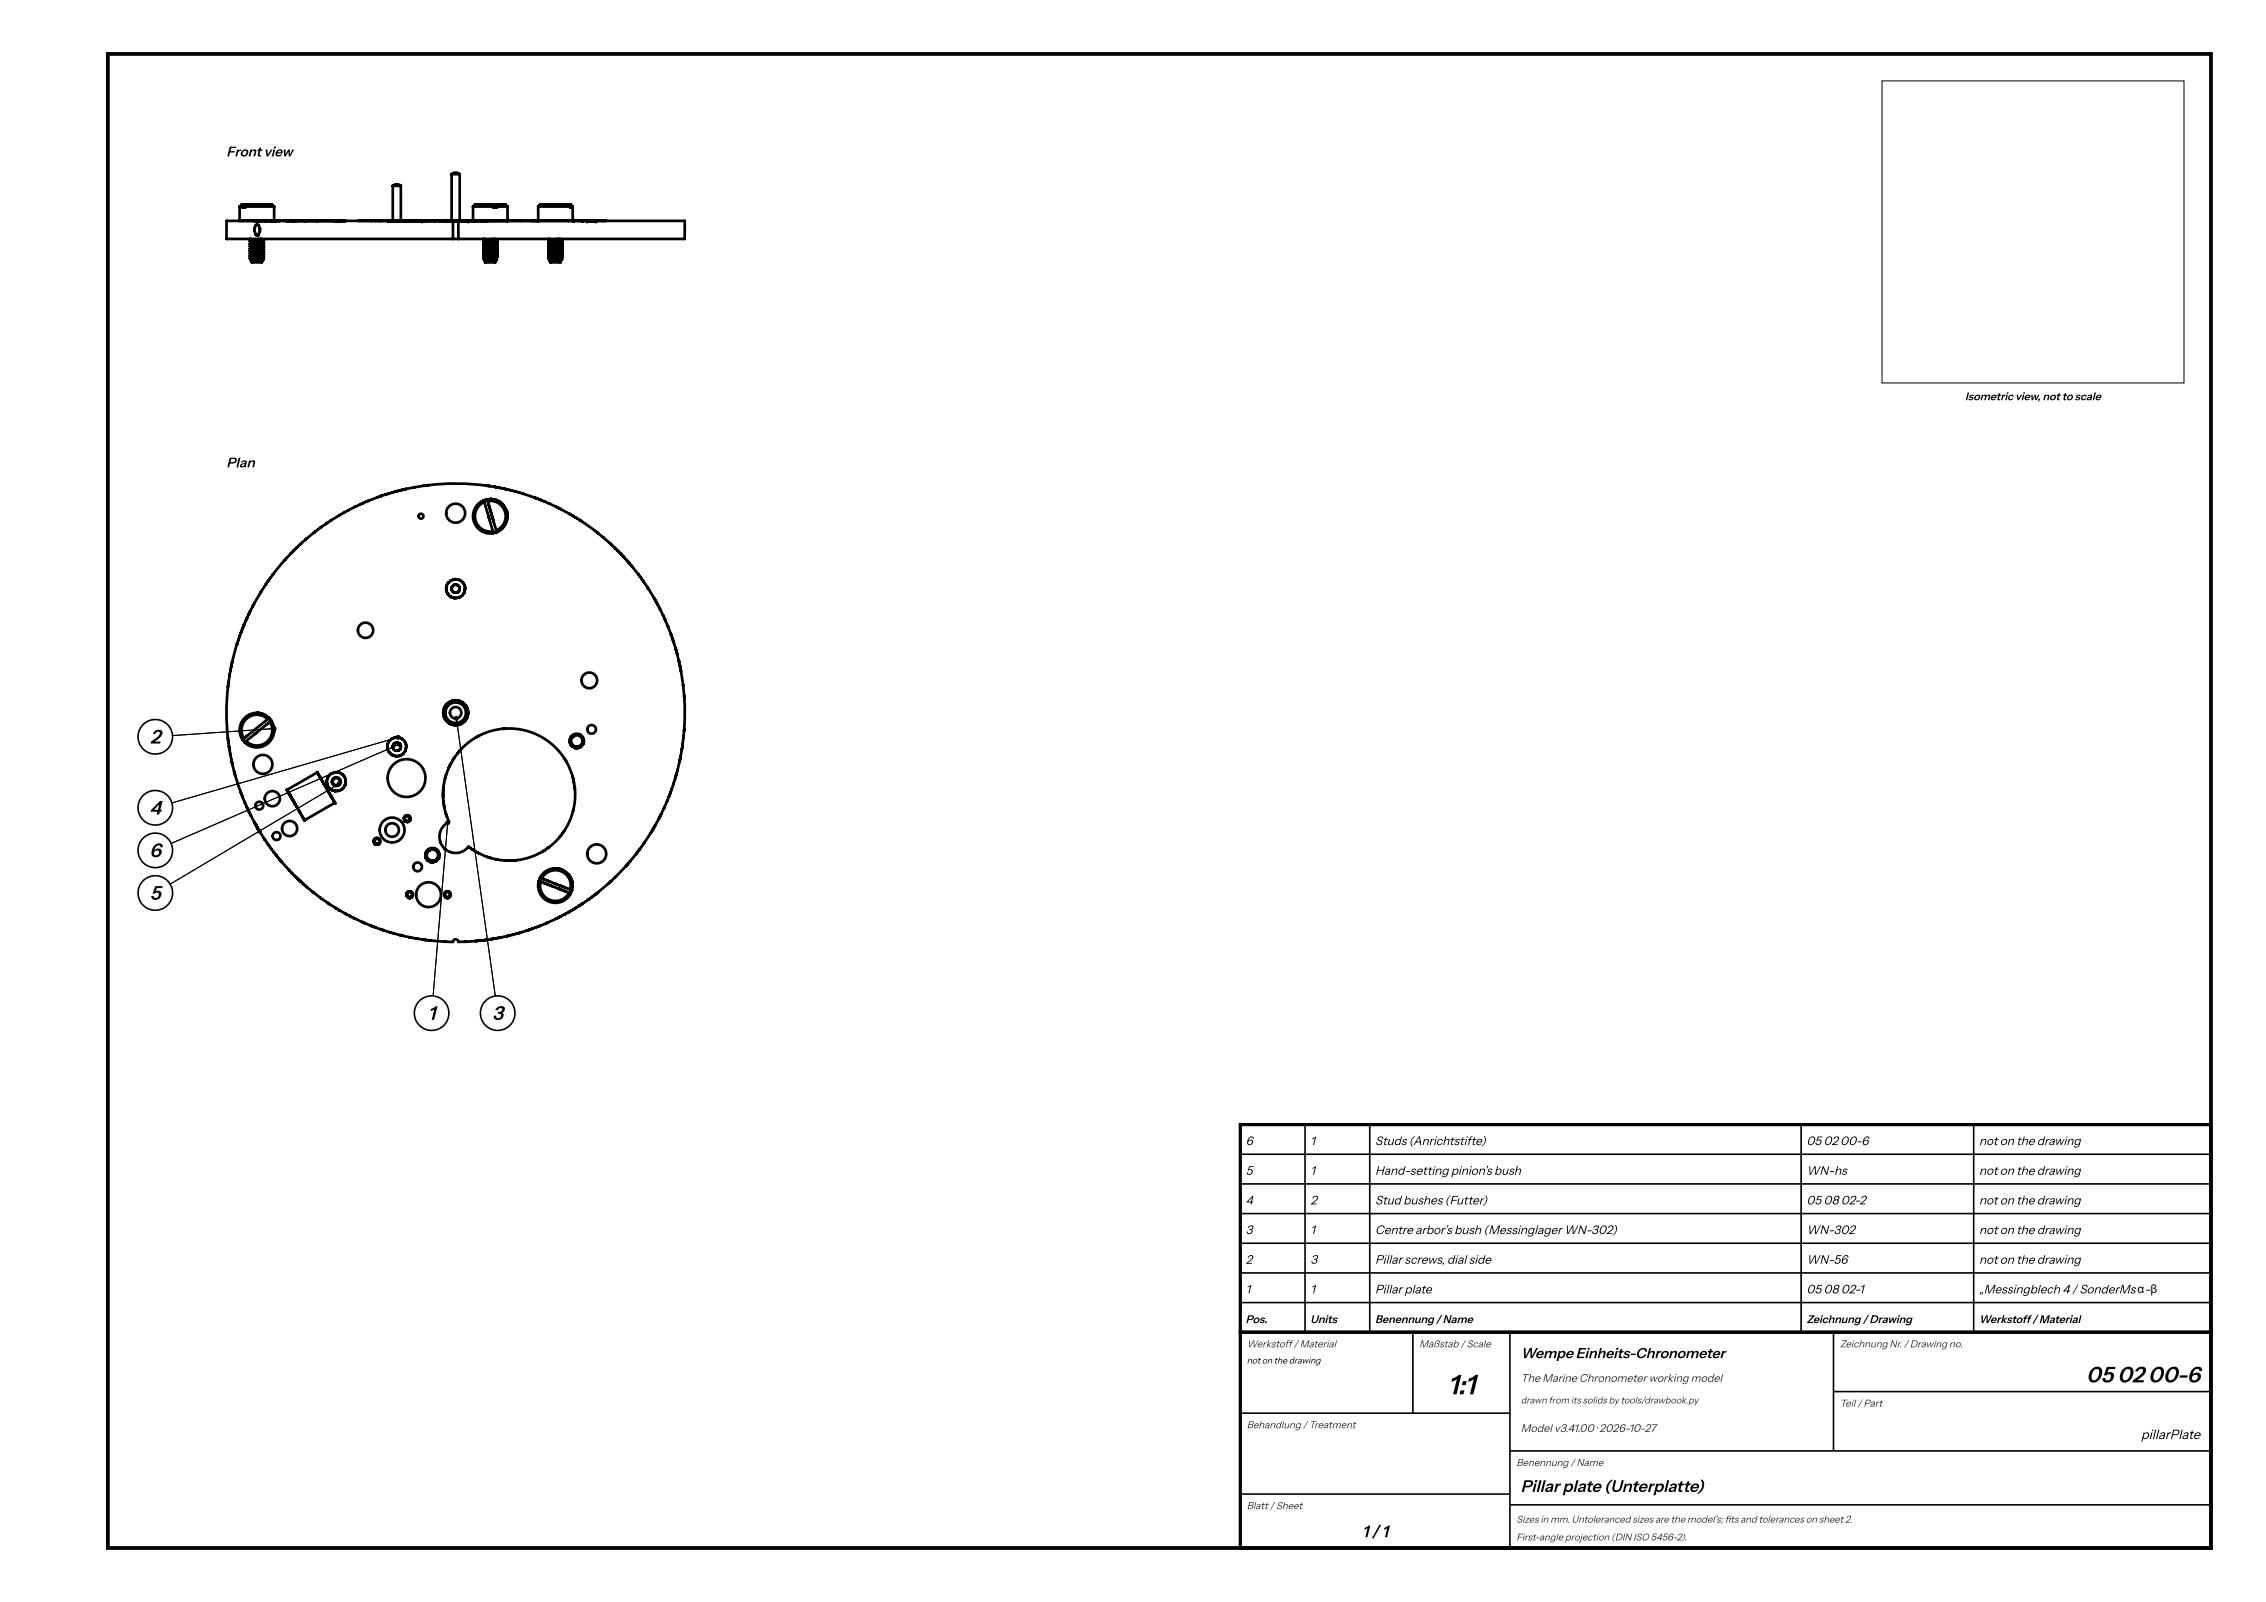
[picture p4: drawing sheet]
<svg xmlns="http://www.w3.org/2000/svg" width="420mm" height="297mm" viewBox="0 0 420 297" stroke-linecap="round" stroke-linejoin="round" font-family="sans-serif">
<defs><g id="words">
<text font-size="5.2" x="268.5" y="258.5">1:1</text>
<g font-size="4.1">
<text x="386.8" y="256.3">05</text>
<text x="392.6" y="256.3">02</text>
<text x="398.3" y="256.3">00-6</text>
</g>
<g font-size="3.6">
<text x="27.8" y="137.8">2</text>
<text x="27.7" y="151">4</text>
<text x="27.7" y="158.9">6</text>
<text x="27.8" y="166.8">5</text>
<text x="79.4" y="189.1">1</text>
<text x="91.3" y="189.1">3</text>
</g>
<g font-size="3.1">
<text x="282" y="276.6">Pillar plate (Unterplatte)</text>
<text x="252.6" y="285">1 / 1</text>
</g>
<text font-size="2.7" x="282" y="251.8">Wempe Einheits-Chronometer</text>
<g font-size="2.6">
<text x="42" y="29">Front view</text>
<text x="42" y="86.6">Plan</text>
</g>
<text font-size="2.5" x="397" y="266.8">pillarPlate</text>
<g font-size="2.3">
<text x="231" y="212.3">6</text>
<text x="243" y="212.3">1</text>
<text x="255" y="212.3">Studs (Anrichtstifte)</text>
<text x="335" y="212.3">05</text>
<text x="338.2" y="212.3">02</text>
<text x="341.3" y="212.3">00-6</text>
<text x="367" y="212.3">not on the drawing</text>
<text x="231" y="217.8">5</text>
<text x="243" y="217.8">1</text>
<text x="255" y="217.8">Hand-setting pinion’s bush</text>
<text x="335" y="217.8">WN-hs</text>
<text x="367" y="217.8">not on the drawing</text>
<text x="231" y="223.3">4</text>
<text x="243" y="223.3">2</text>
<text x="255" y="223.3">Stud bushes (Futter)</text>
<text x="335" y="223.3">05</text>
<text x="338.2" y="223.3">08</text>
<text x="341.4" y="223.3">02-2</text>
<text x="367" y="223.3">not on the drawing</text>
<text x="231" y="228.8">3</text>
<text x="243" y="228.8">1</text>
<text x="255" y="228.8">Centre arbor’s bush (Messinglager WN-302)</text>
<text x="335" y="228.8">WN-302</text>
<text x="367" y="228.8">not on the drawing</text>
<text x="231" y="239.8">1</text>
<text x="231" y="234.3">2</text>
<text x="243" y="239.8">1</text>
<text x="243" y="234.3">3</text>
<text x="255" y="239.8">Pillar plate</text>
<text x="255" y="234.3">Pillar screws, dial side</text>
<text x="335" y="239.8">05</text>
<text x="335" y="234.3">WN-56</text>
<text x="338.2" y="239.8">08</text>
<text x="341.4" y="239.8">02-1</text>
<text x="367" y="239.8">„Messingblech 4 / SonderMs α-β</text>
<text x="367" y="234.3">not on the drawing</text>
</g>
<g font-size="2.1">
<text x="364.4" y="74.2">Isometric view, not to scale</text>
<text x="231" y="245.3">Pos.</text>
<text x="243" y="245.3">Units</text>
<text x="255" y="245.3">Benennung / Name</text>
<text x="335" y="245.3">Zeichnung / Drawing</text>
<text x="367" y="245.3">Werkstoff / Material</text>
</g>
<g font-size="2.1" fill="#333">
<text x="282" y="256.2">The Marine Chronometer working model</text>
<text x="282" y="265.5">Model v3.41.00 · 2026-10-27</text>
</g>
<g font-size="1.9" fill="#333">
<text x="231.2" y="249.8">Werkstoff / Material</text>
<text x="263.2" y="249.8">Maßstab / Scale</text>
<text x="341.2" y="249.8">Zeichnung Nr. / Drawing no.</text>
<text x="341.2" y="260.8">Teil / Part</text>
<text x="231.2" y="264.8">Behandlung / Treatment</text>
<text x="281.2" y="271.8">Benennung / Name</text>
<text x="231.2" y="279.8">Blatt / Sheet</text>
</g>
<g font-size="1.8" fill="#333">
<text x="282" y="260.2">drawn from its solids by tools/drawbook.py</text>
<text x="281.2" y="282.3">Sizes in mm. Untoleranced sizes are the model's; fts and tolerances on sheet 2.</text>
<text x="281.2" y="285.6">First-angle projection (DIN ISO 5456-2).</text>
<text x="319.8" y="282.3">i</text>
</g>
<text font-size="1.6" x="231.2" y="252.8">not on the drawing</text>
</g></defs>
<g fill="none" stroke="#000" stroke-width=".5">
<path d="M44.4 38.3l.4-.3h5.6l.4 .3M44.4 38.3h.6M44.4 38.3v2.7M45 38.3v.2h.5M45.2 38l-.2 .3M45.4 38.3v.2M45.4 38.3h5.4M45.6 38l-.2 .3M50 38l.2 .1M50.8 38.3v2.7M72.8 34.5v6.3M72.8 34.5h1.5"/>
<path d="M73.4 34.2l-.6 .3M73.7 34.2l.6 .3M74.3 34.5v6.3M83.7 32.3v8.5M83.7 32.3h1.5M84.4 32l-.7 .3M84.6 32l.6 .3M85.2 32.3v8.5M87.7 38.3l.4-.3h3.3l.1 .3M87.7 38.3h3.8M87.7 38.3v2.7M89.8 38v.1"/>
<path d="M91.5 38h2.3l.3 .3M91.5 38.3v.2h.6v-.2M92 38l.1 .3M92.1 38.3h2M94.1 38.3v2.7M99.8 38.3l.3-.3h5.7l.4 .3M99.8 38.3v2.7M99.8 38.3h6M100.2 38l-.1 .1M100.5 38l-.2 .1M105.5 38l.3 .3M105.7 38l.4 .3"/>
<path d="M105.8 38.3v.2M106.1 38.3v.2h-.4M106.1 38.3h.1M106.2 38.3v2.7M42 41h85v3.3h-85zM46.3 45.7l.3 .1M46.3 44.7v.1M46.3 45.2h.1M46.3 45.6v.1M46.3 46.1h.1M46.3 46.5v.1M46.3 47h.1"/>
<path d="M46.3 47.4v.1M46.3 47.9h.1M46.3 47.9l.3 .2M46.3 45.2l.3 .2M46.3 46.6l.3 .1M46.3 47.5l.3 .1M46.3 47l.3 .2M46.3 44.8l.3 .1M46.3 46.1l.3 .2M46.5 44.3h-.2l.3 .2M46.6 48.1l-.1 .2M46.6 46.8l-.3 .2"/>
<path d="M46.6 45.9l-.3 .2M46.6 44.5v.1M46.6 44.9v.1M46.6 45.4v.1M46.6 45.8v.1M46.6 46.3v.1M46.6 46.7v.1M46.6 47.2v.1M46.6 47.6v.1M46.6 47.7l-.3 .2M46.6 45.5l-.3 .1M46.6 47.3l-.3 .1"/>
<path d="M46.6 44.6l-.3 .1M46.6 46.4l-.3 .1M46.6 45l-.3 .2M47.2 42.3v.2M47.3 42l-.1 .8 .1 .5 .3 .3M47.3 41.9v.1M47.5 41.7l-.1 .1M47.7 41.6l-.2 .1M47.7 41.6h.1M47.8 41.7l.2 .1 .2 1M48 43.6h-.4M48.2 42.8l-.3 .7-.3 .1"/>
<path d="M48.4 44.3l-1.8 .2M48.6 47l.1 .1M48.6 46.9h.1M48.6 47.5h.1M48.6 44.7h.1M48.6 47.8h.1M48.6 45.2l.1 .1M48.6 47.9l.1 .1M48.6 47.4h.1M48.6 44.3l.1 .1M48.6 44.8h.1M48.6 48.3h.1"/>
<path d="M48.6 46.5h.1M48.6 46.6h.1M48.6 45.7h.1M48.6 45.6h.1M48.6 46.1l.1 .1M48.6 45.1h.1M48.6 46h.1M48.7 46.2l.2 .1M48.7 44.7v.1M48.7 45.1v.2M48.7 45.6v.1M48.7 46v.2"/>
<path d="M48.7 46.5v.1M48.7 46.9v.2M48.7 47.4v.1M48.7 47.8v.2M48.7 47.1l-2.1 .2M48.7 47.1l.2 .1M48.7 46.9l-2.1 .3M48.7 48.3l-.1 .4h-1.9l-.2-.4M48.7 47.5l.2 .1M48.7 47.5l-2.1 .2M48.7 44.7l-2.1 .2M48.7 47.8l-2.1 .3"/>
<path d="M48.7 45.7l.2 .1M48.7 45.3l-2.1 .2M48.7 45.3l.2 .1M48.7 48l-1.8 .1M48.7 48l.2 .1M48.7 47.4l-2.1 .2M48.7 44.4l-2.1 .2M48.7 44.4l.2 .1M48.7 44.8l.2 .1M48.7 44.8l-2.1 .2M48.7 45.1l-2.1 .3M48.7 46.5l-2.1 .2"/>
<path d="M48.7 48.3l-1.4 .1M48.7 46.6l.2 .1M48.7 46.6l-2.1 .2M48.7 45.7l-2.1 .2M48.7 45.6l-2.1 .2M48.7 46.2l-2.1 .2M48.7 46l-2.1 .3M48.8 48.1h.1M48.9 48.1l-2.4 .2M48.9 48.1l-.2 .2M48.9 46.3h.1M48.9 45.4v.1"/>
<path d="M48.9 47.6h.1M48.9 47.7h.1M48.9 44.5h.1M48.9 46.7h.1M48.9 46.8h.1M48.9 46.3v.1M48.9 45.9h.1M48.9 44.5v.1M48.9 47.2v.1M48.9 45h.1M48.9 44.9h.1M48.9 45.4h.1"/>
<path d="M48.9 45.8h.1M48.9 47.2h.1M48.9 46.3l-2.6 .2M48.9 44.9v.1M48.9 45.8v.1M48.9 46.7v.1M48.9 47.6v.1M48.9 46.8l-.2 .1M48.9 45.5l-2.6 .2M48.9 45.5l-.2 .1M48.9 47.6l-2.6 .3M48.9 44.6l-.2 .1"/>
<path d="M48.9 47.7l-.2 .1M48.9 47.7l-2.6 .2M48.9 47.3l-.2 .1M48.9 45.4l-2.6 .2M48.9 44.5l-2.6 .2M48.9 46.4l-2.6 .2M48.9 46.7l-2.6 .3M48.9 46.8l-2.6 .2M48.9 46.4l-.2 .1M48.9 45.9l-.2 .1M48.9 47.2l-2.6 .2M48.9 47.3l-2.6 .2"/>
<path d="M48.9 45.9l-2.6 .2M48.9 44.6l-2.6 .2M48.9 44.9l-2.6 .3M48.9 45l-.2 .1M48.9 45l-2.6 .2M48.9 45.8l-2.6 .3M53.2 41h.1M56.5 41h.1M58.8 41h.1M62.1 41h.1M63.2 41l-.2 .1M69.6 41h-.3"/>
<path d="M74.8 41h.1M74.9 41h.1M75 41h-.1M75.4 41h-.1M76 41h.1M76.1 41h.1M76.6 41h-.5M78.2 41v.2M78.9 41h.1M82.3 41h.1M82.4 41h-.1M82.6 41h.1"/>
<path d="M83.3 41h.3M83.5 41h.1M83.6 41h.1M83.7 41h-.1M83.8 41h-.2M84 41v3.3M85 41v3.3M86.4 41h-.1M86.8 41v.2M89.6 45.7l.3 .1M89.6 44.7v.1M89.6 45.2h.1"/>
<path d="M89.6 45.6v.1M89.6 46.1h.1M89.6 46.5v.1M89.6 47h.1M89.6 47.4v.1M89.6 47.9h.1M89.6 46.6l.3 .1M89.6 47l.3 .2M89.6 45.2l.3 .2M89.6 47.5l.3 .1M89.6 44.8l.3 .1M89.6 47.9l.3 .2"/>
<path d="M89.6 46.1l.3 .2M89.7 44.3h-.1l.3 .2M89.9 46.8l-.3 .2M89.9 44.5v.1M89.9 44.9v.1M89.9 45.4v.1M89.9 45.8v.1M89.9 46.3v.1M89.9 46.7v.1M89.9 47.2v.1M89.9 47.6v.1M89.9 47.7l-.3 .2"/>
<path d="M89.9 45.9l-.3 .2M89.9 46.4l-.3 .1M89.9 47.3l-.3 .1M89.9 45l-.3 .2M89.9 48.1l-.1 .2M89.9 44.6l-.3 .1M89.9 45.5l-.3 .1M91.7 44.3l-1.8 .2M91.9 47.5h.1M91.9 47.4h.1M91.9 44.8h.1M91.9 44.7h.1"/>
<path d="M91.9 46.9h.1M91.9 45.2l.1 .1M91.9 47.8h.1M91.9 47l.1 .1M91.9 44.3l.1 .1M91.9 45.1h.1M91.9 47.9l.1 .1M91.9 46.5h.1M91.9 45.6h.1M91.9 46.1l.1 .1M91.9 46.6h.1M91.9 45.7h.1"/>
<path d="M91.9 46h.1M91.9 48.3h.1M92 44.7v.1M92 45.1v.2M92 45.6v.1M92 46v.2M92 46.5v.1M92 46.9v.2M92 47.4v.1M92 47.8v.2M92 47.5l.2 .1M92 47.5l-2.1 .2"/>
<path d="M92 47.4l-2.1 .2M92 45.3l.2 .1M92 46.6l-2.1 .2M92 47.1l.2 .1M92 46.5l-2.1 .2M92 44.8l-2.1 .2M92 44.8l.2 .1M92 48l.1 .1M92 44.7l-2.1 .2M92 46.9l-2.1 .3M92 45.7l-2.1 .2M92 45.6l-2.1 .2"/>
<path d="M92 45.3l-2.1 .2M92 47.8l-2.1 .3M92 47.1l-2.1 .2M92 46.2l-2.1 .2M92 48.3l-.2 .4h-1.8l-.2-.4M92 46.2l.2 .1M92 44.4l-2.1 .2M92 44.4l.2 .1M92 45.7l.2 .1M92 45.1l-2.1 .3M92 48l-1.8 .1M92 46.6l.2 .1"/>
<path d="M92 46l-2.1 .3M92 48.3l-1.4 .1M92.1 48.1h.1M92.1 48.1l-2.3 .2M92.1 48.1l-.1 .2M92.2 45.4h.1M92.2 44.5v.1M92.2 44.9h.1M92.2 45h.1M92.2 47.6h.1M92.2 47.2h.1M92.2 47.2v.1"/>
<path d="M92.2 45.8h.1M92.2 45.9h.1M92.2 45.4v.1M92.2 46.3v.1M92.2 47.7h.1M92.2 46.3h.1M92.2 46.8h.1M92.2 44.5h.1M92.2 46.7h.1M92.2 47.3l-.2 .1M92.2 45.4l-2.6 .2M92.2 44.9v.1"/>
<path d="M92.2 45.8v.1M92.2 46.7v.1M92.2 47.6v.1M92.2 45.5l-.2 .1M92.2 45.5l-2.6 .2M92.2 46.4l-2.6 .2M92.2 44.6l-.2 .1M92.2 44.6l-2.6 .2M92.2 47.6l-2.6 .3M92.2 46.4l-.2 .1M92.2 46.8l-.2 .1M92.2 44.9l-2.6 .3"/>
<path d="M92.2 45l-2.6 .2M92.2 47.7l-.2 .1M92.2 45l-.2 .1M92.2 47.2l-2.6 .2M92.2 47.3l-2.6 .2M92.2 45.8l-2.6 .3M92.2 45.9l-.2 .1M92.2 45.9l-2.6 .2M92.2 47.7l-2.6 .2M92.2 46.3l-2.6 .2M92.2 46.8l-2.6 .2M92.2 44.5l-2.6 .2"/>
<path d="M92.2 46.7l-2.6 .3M101.7 44.7v.1M101.7 45.2h.1M101.7 45.6v.1M101.7 46.1h.1M101.7 46.5v.1M101.7 47h.1M101.7 47.4v.1M101.7 47.9h.1M101.7 44.8l.2 .1M101.7 46.1l.2 .2M101.7 46.6l.2 .1"/>
<path d="M101.7 45.2l.2 .2M101.7 47l.2 .2M101.7 45.7l.2 .1M101.7 47.5l.2 .1M101.7 47.9l.2 .2M101.8 44.3h-.1l.2 .2M101.9 46.8l-.2 .2M101.9 44.5v.1M101.9 44.9v.1M101.9 45.4v.1M101.9 45.8v.1M101.9 46.3v.1"/>
<path d="M101.9 46.7v.1M101.9 47.2v.1M101.9 47.6v.1M101.9 47.3l-.2 .1M101.9 45.9l-.2 .2M101.9 45l-.2 .2M101.9 47.7l-.2 .2M101.9 48.1v.2M101.9 45.5l-.2 .1M101.9 44.6l-.2 .1M101.9 46.4l-.2 .1M103.8 44.3l-1.9 .2"/>
<path d="M104 48.3h.1M104 45.6h.1M104 44.8h.1M104 47.8h.1M104 46h.1M104 44.7h.1M104 45.2v.1M104 45.1h.1M104 47.5h.1M104 47v.1M104 46.9h.1M104 44.3v.1"/>
<path d="M104 46.6h.1M104 46.1v.1M104 45.7h.1M104 47.4h.1M104 46.5h.1M104 47.9v.1M104 47.1l-2.1 .2M104 45.7l-2.1 .2M104 45.6l-2.1 .2M104 44.7v.1M104 45.1v.2M104 45.6v.1"/>
<path d="M104 46v.2M104 46.5v.1M104 46.9v.2M104 47.4v.1M104 47.8v.2M104 44.8l-2.1 .2M104 44.7l-2.1 .2M104 46.2l.3 .1M104 44.8l.3 .1M104 47.5l.3 .1M104 45.7l.3 .1M104 44.4l.3 .1"/>
<path d="M104 46.5l-2.1 .2M104 47.8l-2.1 .3M104 46l-2.1 .3M104 45.1l-2.1 .3M104 48.3l-.1 .4h-1.8l-.2-.4M104 45.3l-2.1 .2M104 45.3l.3 .1M104 47.5l-2.1 .2M104 47.1l.3 .1M104 46.6l.3 .1M104 46.9l-2.1 .3M104 44.4l-2.1 .2"/>
<path d="M104 46.6l-2.1 .2M104 47.4l-2.1 .2M104 46.2l-2.1 .2M104 48.3l-1.4 .1M104 48l.2 .1M104 48l-1.7 .1M104.2 48.1h.1M104.2 48.1l-2.3 .2M104.2 48.1l-.2 .2M104.2 46.8h.1M104.2 46.3l.1 .1M104.2 47.2l.1 .1"/>
<path d="M104.2 45.4l.1 .1M104.2 45h.1M104.2 44.9h.1M104.2 47.7h.1M104.2 47.6h.1M104.2 45.8h.1M104.2 44.5l.1 .1M104.2 44.5h.1M104.2 45.4h.1M104.2 46.3h.1M104.2 45.9h.1M104.2 46.7h.1"/>
<path d="M104.2 47.2h.1M104.3 46.8l-2.6 .2M104.3 46.8l-.3 .1M104.3 44.5v.1M104.3 44.9v.1M104.3 45.4v.1M104.3 45.8v.1M104.3 46.3v.1M104.3 46.7v.1M104.3 47.2v.1M104.3 47.6v.1M104.3 46.7l-2.6 .3"/>
<path d="M104.3 45.5l-.3 .1M104.3 46.4l-2.6 .2M104.3 46.4l-.3 .1M104.3 44.6l-.3 .1M104.3 45.8l-2.6 .3M104.3 45.5l-2.6 .2M104.3 45l-.3 .1M104.3 45l-2.6 .2M104.3 44.9l-2.6 .3M104.3 47.7l-.3 .1M104.3 47.7l-2.6 .2M104.3 47.6l-2.6 .3"/>
<path d="M104.3 44.6l-2.6 .2M104.3 44.5l-2.6 .2M104.3 45.9l-.3 .1M104.3 45.4l-2.6 .2M104.3 46.3l-2.6 .2M104.3 45.9l-2.6 .2M104.3 47.3l-.3 .1M104.3 47.3l-2.6 .2M104.3 47.2l-2.6 .2M108.9 41v.2M110.5 41v.2M58.3 98.7l-2.5 2.1"/>
<path d="M58.3 98.7l-.1 .1M58.9 98.2l-.6 .5M59.1 98.1l-.2 .1M59.7 97.7l-.3 .2M61.3 96.5l-2.4 1.7M61.5 96.4l-.2 .1M62.9 95.5l-1.6 1M63.1 95.4l-.2 .1M63.9 95l-.2 .1M63.9 95l-1 .5M64.5 94.6l-.6 .4M64.7 94.5l-.2 .1"/>
<path d="M65.9 94l-1.4 .6M66 93.9l-.1 .1M66.9 93.5l-1 .5M66.9 93.5l-.2 .1M67.2 93.3l-.3 .2M67.4 93.2l-.2 .1M70 92.2l-2.8 1.1M70.1 92.1l-.1 .1M70.7 92h-.2M70.7 92l-.7 .2M70.8 91.9l-.1 .1M72.1 91.5l-1.4 .5"/>
<path d="M72.2 91.5h-.1M72.8 91.3l-.7 .2M73 91.2l-.2 .1M73.5 91.1l-.7 .2M73.5 91.1h-.2M73.7 91.1h-.2M74.2 90.9l-.7 .2M74.2 90.9l-.2 .1M74.9 90.7l-.7 .2M74.9 90.7l-.1 .1M76.7 90.4l-1.8 .3M76.9 90.3l-.2 .1"/>
<path d="M78.6 90.1l-1.9 .3M78.8 90l-.2 .1M79.3 90a42.3 42.3 0 0 1 11.1 .1M79.3 90l-.7 .1M79.5 89.9l-.2 .1M89.7 92.7a3.2 3.2 0 0 0-1.9 3.9 3.2 3.2 0 0 0 3.7 2.3l-.1-.4M89.7 92.7l.1 .4M89.8 93.1a2.85 2.85 0 0 0-1.6 3.4 2.85 2.85 0 0 0 3.2 2M89.8 93.1l1.6 5.4M90.1 92.6l-.4 .1M90.2 90l.2 .1M90.4 90.1l1.5 .2"/>
<path d="M90.4 92.9a2.85 2.85 0 0 1 3.3 2 2.85 2.85 0 0 1-1.7 3.4M90.4 92.9l1.6 5.4M90.6 93.4l.9 3.3M91.1 92.5l-.8 .1 .1 .3M91.1 92.5l.8 .2M91.1 92.5h-.2M91.7 90.3h.2M91.9 90.3l.7 .1M91.9 90.3h.2M91.9 92.7l.7 .3M91.9 92.7h.2M92 98.3l.1 .4"/>
<path d="M92.1 98.7l-.4 .1M92.4 92.9l.2 .1M92.6 93l.6 .5M92.6 90.4l2.2 .5M92.6 90.4l.2 .1M93.2 93.5l.5 .6 .3 .7M93.2 93.5l.1 .1M93.9 94.6l.1 .2M94 94.8a3.2 3.2 0 0 1-1.9 3.9M94 94.8v.2M94.6 90.9h.2M94.8 90.9l.7 .2"/>
<path d="M95.5 91.1h.2M95.5 91.1l.7 .2M96.2 91.3h.2M96.2 91.3l.7 .2M96.9 91.5l.2 .1M96.9 91.5l4.2 1.5M100.9 93h.2M101.1 93l.7 .3M101.8 93.3l2 1M101.8 93.3l.1 .1M103.8 94.3l.2 .1M103.8 94.3l1.9 1"/>
<path d="M105.6 95.3h.1M105.7 95.3l.7 .4M106.2 95.6l.2 .1M106.4 95.7l2.8 1.8 2.6 2.1M107.5 96.4l.3 .2M111.8 99.6l1.7 1.5M111.8 99.6l.2 .1M44 119.4l-1 3.5M44 119.4l-.1 .1M44 119.2v.2M44.4 118l-.4 1.4M44.4 118v.1"/>
<path d="M44.5 117.8l-.1 .2M44.7 117.3l-.3 .7M44.8 117.1l-.1 .2M45 116.6l-.3 .7M45 116.6l-.1 .1M45.3 115.7l-.1 .4M45.8 114.5l-.8 2.1M45.9 114.4l-.1 .1M46.1 113.8v.2M46.1 113.8l-.3 .7M46.3 113.5l-.2 .3M46.4 113.3l-.1 .2"/>
<path d="M47.1 111.9l-.8 1.6M47.2 111.7l-.1 .2M49.3 108.4l-2.2 3.5M49.4 108.2l-.1 .2M49.7 107.8l-.4 .6M49.7 107.8l-.1 .1M50.1 107.2l-.4 .6M50.2 107l-.1 .2M50.6 106.6l-.5 .6M50.7 106.4l-.1 .2M52.9 103.7l-2.3 2.9M52.9 103.7l-.1 .1"/>
<path d="M53 103.6l-.1 .1M53.9 102.6l-1 1.1M54.1 102.5l-.2 .1M55 101.6l-1.1 1M55.1 101.4l-.1 .2M55.8 100.8l-.8 .8M55.8 100.8l-.2 .1M55.9 100.7l-.1 .1M83.7 109.1l.1 .2M83.8 109.2v.1M83.8 109l-.1 .1M83.8 108.9l-.1 .2"/>
<path d="M83.8 109.3v.2M83.8 108.9h.1M83.8 109.4v.1M83.8 109.5l.2 .2M83.8 108.8v.1M83.9 109.6l.1 .1M83.9 108.7l-.1 .1M84 109.7l.1 .1M84 108.6l-.2 .2M84 108.5v.1M84.1 109.8l.2 .1M84.1 108.5l-.1 .1"/>
<path d="M84.2 109.8l.1 .1M84.2 108.5h-.1M84.3 109.9h.4M84.7 108.4l.4 .4M84.7 108.4l.1 .1M84.7 108.4l-.6 .1M84.7 109.9h-.1M84.9 109.8l-.2 .1M84.9 109.8h-.1M85 109.7h.1M85 109.7l-.1 .1M85.1 109.5l-.1 .2"/>
<path d="M85.1 109.5v.1M85.1 108.8l.1 .3M85.1 108.8l.1 .1M85.2 109.3l-.1 .2M85.2 109.3v.1M85.2 109.1v.2M85.2 109.1v.1M113.3 100.9l.2 .2M113.5 101.1l.5 .5M114 101.6l.5 .5M114 101.6l.1 .1M114.5 102.1l2.1 2.2"/>
<path d="M114.5 102.1l.2 .1M116.4 104.1l.2 .2M116.6 104.3l1.8 2.3M118.3 106.4l.1 .2M118.4 106.6l.5 .6M118.9 107.2l.4 .6M118.9 107.2l.1 .1M119.2 107.6l.1 .2M119.3 107.8l.8 1.2M119.3 107.8l.1 .1M120 108.8l.1 .2M120.1 109l1.9 3.2"/>
<path d="M122 112.2l.4 .7M122 112.2l.1 .2M122.4 112.9v.1M122.4 112.9l.6 1.3M122.9 114l.1 .2M123 114.2l.1 .2M123 114.2l.3 .7M123.2 114.7l.1 .2M123.3 114.9l.6 1.3M123.8 116.1l.1 .1M123.9 116.2l.5 1.4M123.9 116.2l.1 .2"/>
<path d="M124.4 117.4v.2M124.4 117.6l.5 1.4M124.9 119l.4 1.4M124.9 119l.1 .2M42.3 136.8v.2M42.3 127.3a42.4 42.4 0 0 0 0 9.7M42.3 137l.2 1.8M42.3 127.1v.2M42.4 126.6l-.1 .2M42.4 126.6l-.1 .7M42.4 126.4v.2M42.5 138.8l.1 .2"/>
<path d="M42.5 138.8l.2 1.1M42.6 125.1l-.2 1.5M42.6 125.1v.2M42.6 124.9v.2M42.7 139.7v.2M42.7 124.4l-.1 .7M42.7 139.9l.2 1.1M42.7 124.2v.2M43 122.9l-.3 1.5M43 122.8v.1M45.1 137.3l.3 .3M47.8 132.2a3.2 3.2 0 0 0-2.9 1.6 3.2 3.2 0 0 0 .1 3.3l.2-.2"/>
<path d="M47.8 132.2l.8 .1M47.8 132.2h-.2M48.4 132.3h.2M48.6 132.3l.7 .3M48.6 132.3l.2 .1M49.1 132.5l.2 .1M49.3 132.6l.2 .1M49.3 132.6l.6 .5M49.6 133.3a2.85 2.85 0 0 0-3.8-.1 2.85 2.85 0 0 0-.6 3.7M49.8 133l.1 .1M49.9 133.1l-4.7 3.8M49.9 133.1l.4 .5"/>
<path d="M50 133.8a2.85 2.85 0 0 1-.6 3.8 2.85 2.85 0 0 1-3.8-.2M50 133.8l-4.6 3.8M50.3 133.6l.4 .8 .1 1.1M50.3 133.6l.1 .2M50.3 133.6l-.3 .2M50.8 135.5a3.2 3.2 0 0 1-2 2.8 3.2 3.2 0 0 1-3.4-.7M50.8 135.5v.2M72.8 138.4l.1 .2M72.8 138.3v.1M72.8 138.5l.1 .1M72.9 138.2l-.1 .2M72.9 138.6v.2"/>
<path d="M72.9 138.7v.1M72.9 138.2h.1M72.9 138.8l.2 .2M72.9 138.1v.1M73 138.9l.1 .1M73 138l-.1 .1M73.1 137.9l-.2 .2M73.1 139l.1 .1M73.1 137.8v.1M73.2 137.8l-.1 .1M73.2 139.1l.2 .1M73.3 137.8h-.1"/>
<path d="M73.3 139.1l.1 .1M73.4 139.2h.4M73.8 137.7l.4 .4M73.8 137.7l-.6 .1M73.8 137.7l.1 .1M73.8 139.2h-.1M74 139.1l-.2 .1M74 139.1h-.1M74.1 139l-.1 .1M74.1 139h-.1M74.2 138.1l.1 .1M74.2 138.1l.1 .3"/>
<path d="M74.2 138.8v.1M74.2 138.8l-.1 .2M74.3 138.6v.1M74.3 138.6l-.1 .2M74.3 138.4v.2M74.3 138.4v.1M85.3 139.1l-.4 .5M85.3 139.1l-1.1 1.4M85.6 138.8l-.3 .3M88.8 136.4a12.2 12.2 0 0 1 16.2 4.8M88.8 136.4l-2.1 1.4-1.4 1.3M88.8 136.4l-.6 .4"/>
<path d="M93.7 135.1h-.5M105.7 137.5a1.22 1.22 0 0 1 1.5-1.3 1.22 1.22 0 0 1 .6 1.9 1.15 1.15 0 0 1-1.8-.2M106 137.9h-.1M106.3 136.6a1.06 1.06 0 0 0-.3 1.3M106.3 136.6a1.06 1.06 0 0 1 1.5 .2 1.06 1.06 0 0 1-.3 1.5 1.06 1.06 0 0 1-1.5-.4M106.3 136.6l-.3 .2M125.3 120.3v.1M125.3 120.4l.2 .7M125.5 121.1l.4 1.5M125.5 121.1l.1 .2M125.9 122.4v.2M125.9 122.6l.8 4.4"/>
<path d="M125.9 122.6v.2M126.5 138.8l-.4 2.2M126.5 138.8l-.1 .2M126.7 127v.1M126.7 127l.2 2.2M126.8 136.6l-.1 .2M126.8 136.6l-.3 2.2M126.9 129v.2M126.9 129.2l.1 3.8-.2 3.6M42.9 140.8v.2M42.9 141l.5 2.1M43.4 143v.1"/>
<path d="M43.4 143.1l.7 2.2M44 145.1l.1 .2M44.1 145.3l.9 2.4M44.9 147.5l.1 .2M45 147.7l.4 1M45 147.7v.2M45.3 148.6l.1 .1M45.4 148.7l.7 1.7M45.4 148.7l.1 .2M46.1 150.4l.4 .7M46.1 150.4l.1 .2M46.4 150.9l.1 .2"/>
<path d="M46.5 151.1l.7 1.4M46.5 151.1v.2M47.2 152.5h.1M47.2 152.5l.1 .1M47.2 152.5l.1 .2M47.3 152.6v.1M47.3 152.7l.1 .1M47.3 152.7l.2 .4M47.4 152.8l.1 .2M47.4 152.8l.1 .3M47.5 153v.1M47.5 153.1l.2 .3"/>
<path d="M47.6 153.2l.1 .2M47.7 153.4l.4 .6M47.7 153.4l.1 .1M47.8 153.6v.1M47.9 153.8l.1 .1M48 153.9l.2 .3M48.1 154h.1M48.1 154l.2 .3M48.1 154.1l.2 .2M48.2 154.2h.1M48.2 154.3h.1M48.3 154.3l.8 1.3"/>
<path d="M48.3 154.3l.1 .2M49 155.4l.1 .2M49.1 155.6l1.2 1.8M49.1 155.6l.1 .2M50.2 157.3l.1 .1M50.3 157.4l.9 1.2M51.1 158.5l.1 .1M51.2 158.6l1 1.1M51.2 158.6l.2 .1M51.6 159l.2 .3M52.2 159.7l1.5 1.7M52.2 159.7l.1 .2"/>
<path d="M53.2 146.4v.1M53.2 146.5l3.3 5.6M53.4 146.8l.3 .4M53.4 146.8l.2 .2M54 147.8l.5 .8M54.4 148.5h.1M54.5 148.7h.1M54.5 148.7l.2 .3M55.1 149.7v.1M55.2 149.8v.1M56.5 152.1v.1M58.8 143.1v.1"/>
<path d="M58.8 143.2l3.4 5.8M58.8 143.2l-5.6 3.3M61.4 147.6l.2 .5M62.1 148.9v-.1l-5.6 3.3M69.3 155.8a.54 .54 0 0 1 .7-.5 .54 .54 0 0 1 .4 .7 .54 .54 0 0 1-.8 .4M74.9 151.7a.57 .57 0 0 1 .8-.5 .57 .57 0 0 1 0 1h-.4l-.2-.2M75.3 151.3l-.2 .4v.3M75.3 151.3a.47 .47 0 0 1 .6 .3 .47 .47 0 0 1-.2 .6 .47 .47 0 0 1-.6-.2M75.3 151.3v.1M78.9 158.7a1.22 1.22 0 0 1 1.5-1.4 1.22 1.22 0 0 1 .6 2 1.15 1.15 0 0 1-1.8-.2M78.9 158.7a1.32 1.32 0 0 1 1.6-1.5 1.32 1.32 0 0 1 .8 2M78.9 158.7a1.31 1.31 0 0 0 1 1.1 1.31 1.31 0 0 0 1.4-.6"/>
<path d="M79.2 159.1h-.1M79.5 157.7a1.06 1.06 0 0 0-.3 1.4M79.5 157.7l-.2 .3M79.7 157.6a1.06 1.06 0 0 1 1.4 .5 1.06 1.06 0 0 1-.4 1.4 1.06 1.06 0 0 1-1.5-.4M79.7 157.6l-.2 .1M79.7 157.6h.1M81.3 159.2l-.1 .2M81.6 156l.4 .8 .5 .6M81.6 156l.1 .2M82.2 147.2l.1 1.8 .3 1.7M82.2 147.2v.7M82.2 146.3v.9"/>
<path d="M82.2 146.3v.7M82.2 148.3v.5M82.3 145.7l-.1 .4M82.3 149.2l.1 .5M82.4 157.3l.1 .1M82.5 157.4a3 3 0 0 0 4.4-.4l1.7 1.1 2.2 .9M82.6 150.7l.7 1.7a3 3 0 0 0-1.7 3.6M82.6 150.7l.3 .7M82.7 143.7l-.5 2.6M82.7 143.7l-.2 .7M83.3 142.1l-.6 1.6M83.3 142.1l-.1 .4"/>
<path d="M83.6 141.5l-.2 .4M84.2 140.5l-.9 1.6M84.2 140.5l-.2 .4M87.8 157.6l.4 .2M88.5 158.1l.4 .2M90.4 158.9l.4 .1M90.8 159l.2 .1M91.9 159.3l.4 .1M93.6 159.5l.5 .1M95 159.5l-.5 .1M95.8 159.5h-.4M101 157.6a12.2 12.2 0 0 1-10.2 1.4"/>
<path d="M101 157.6l-.4 .2M101.8 157.1l-.4 .3M101.8 157.1l-.8 .5M104.1 154.8l-.3 .3M104.6 154.1l-.2 .3M104.7 140.6l.3 .6M105 141.2l.8 1.6 .5 1.7M106.1 143.8l.2 .7M106.3 144.5l.3 1.7M106.4 150l-.2 .4M106.4 144.7l.1 .4M106.6 145.8v.4"/>
<path d="M106.6 146.2a12.2 12.2 0 0 1-4.8 10.9M116.8 159.7l-3.6 3.8M116.9 159.6l-.1 .1M119.5 156.2l-2.7 3.5M119.5 156.2l-.1 .2M120.7 154.3l-1.2 1.9M120.7 154.3l-.1 .2M121.1 153.7l-.4 .6M121.2 153.6l-.1 .1M122.2 151.8l-1.1 1.9M122.2 151.8l-.1 .1M122.5 151.1l-.3 .7"/>
<path d="M122.6 150.9l-.1 .2M123.2 149.8l-.1 .1M123.2 149.8l-.7 1.3M123.8 148.4l-.6 1.4M123.8 148.4l-.1 .2M124 147.7l-.2 .7M124.1 147.5l-.1 .2M124.3 147l-.3 .7M124.4 146.9l-.1 .1M124.6 146.3l-.3 .7M124.6 146.3l-.1 .2M124.9 145.3v.2"/>
<path d="M124.9 145.3l-.3 1M125.2 144.2l-.3 1.1M125.2 144.2v.2M125.6 142.8l-.4 1.4M125.6 142.8v.2M126.1 141l-.5 1.8M126.1 141l-.1 .2M53.5 161.3l.2 .1M53.7 161.4l.5 .5M54.1 161.8l.1 .1M54.2 161.9l.5 .6M54.6 162.3l.1 .2"/>
<path d="M54.7 162.5l3.3 2.9M57.9 165.3l.1 .1M58 165.4l1.5 1.1M58 165.4l.2 .1M59.4 166.4l.1 .1M59.5 166.5l1.5 1.1M61 167.6l1.3 .8M61 167.6l.2 .1M62.1 168.3l.2 .1M62.3 168.4l.6 .4M62.3 168.4l.1 .1M62.9 168.8l2.6 1.4"/>
<path d="M62.9 168.8l.2 .1M65.4 170.1l.1 .1M65.5 170.2l.2 .1M65.5 170.2l2 .9M67.5 171.1l3.5 1.3M67.5 171.1l.2 .1M71 172.4l1.4 .5M71 172.4l.2 .1M72.2 172.8l.2 .1M72.4 172.9l.7 .2M72.4 172.9h.2M73 173l.1 .1"/>
<path d="M73.1 173.1l1.5 .4M74.6 173.5h.2M74.6 173.5l1.4 .3M75.4 165.7a.54 .54 0 0 1 .6-.5 .54 .54 0 0 1 .4 .7 .54 .54 0 0 1-.8 .3M75.8 173.7l.2 .1M76 173.8l3.7 .6M76 173.8h.2M79.5 174.3l.2 .1M79.7 174.4l2.9 .2M79.7 174.4h.2M82.4 165.7a.54 .54 0 0 1 .6-.5 .54 .54 0 0 1 .4 .7 .54 .54 0 0 1-.8 .3M82.5 174.6h.1"/>
<path d="M82.6 174.6h1.4a.5 .5 0 0 1 .5-.4 .5 .5 0 0 1 .5 .4h1.3M86.3 174.6h-.1M89.3 174.4l-3 .2M89.5 174.3l-.2 .1M90 174.3h-.1M90 174.3l-.7 .1M90.2 174.2l-.2 .1M95.1 173.3l-5.1 1M95.1 173.3h-.1M95.9 173.1h-.2M95.9 173.1l-.8 .2M98 172.4l-2.1 .7"/>
<path d="M98.2 172.4h-.2M98.7 172.2l-.2 .1M98.7 172.2l-.7 .2M99.4 171.9l-.7 .3M99.4 171.9l-.2 .1M99.5 171.9h-.1M99.9 163.3a3.2 3.2 0 0 0 1.9 3.9 3.2 3.2 0 0 0 4-1.6M99.9 163.3l5.9 2.3M100.1 162.9l-.2 .4M100.1 171.7l-.7 .2M100.1 171.7h-.2M100.2 163.5a2.85 2.85 0 0 0 1.8 3.3 2.85 2.85 0 0 0 3.5-1.3"/>
<path d="M100.5 162.9a2.85 2.85 0 0 1 3.5-1.4 2.85 2.85 0 0 1 1.7 3.4M100.7 163l.5 .1M101.4 171.1l-1.3 .6M101.4 171.1l-.1 .1M103 161a3.2 3.2 0 0 0-2.9 1.7l6 2.3M103 161l1.2 .2M103 161h-.2M104 161.1l.2 .1M104.2 161.2l.6 .4 .6 .5M104.2 161.2l.1 .1M104.8 169.5l-3.4 1.6M104.8 169.5l-.2 .1"/>
<path d="M104.9 169.4l-.1 .1M105.4 162.1l.6 1 .2 1.2M105.4 162.1l.1 .2M106.1 165l-.3 .6M106.2 164.3v.2M106.2 164.3l-.1 .7M107.3 168l-2.5 1.5M107.3 168l-.1 .1M107.5 167.9l-.2 .1M107.9 167.6l-.6 .4M108.1 167.5l-.2 .1M109.2 166.7l-1.3 .9"/>
<path d="M109.2 166.7l-.2 .1M109.3 166.6l-.1 .1M109.8 166.3l-.6 .4M109.8 166.3l-.2 .1M110.4 165.9l-.6 .4M110.5 165.7l-.1 .2M113.2 163.5l-2.8 2.4M113.3 163.3l-.1 .2"/>
<circle cx="78.1" cy="95.7" r=".45"/>
<circle cx="84.5" cy="95.1" r="1.75"/>
<circle cx="67.8" cy="116.9" r="1.41"/>
<circle cx="84.5" cy="109.1" r="1.75"/>
<circle cx="73.6" cy="138.4" r="1.75"/>
<circle cx="84.5" cy="132.1" r="1.9"/>
<circle cx="84.5" cy="132.1" r="2.3"/>
<circle cx="84.5" cy="132.1" r="1.05"/>
<circle cx="107" cy="137.4" r="1.32"/>
<circle cx="109.3" cy="126.1" r="1.45"/>
<circle cx="109.7" cy="135.2" r=".8"/>
<circle cx="48.1" cy="149.4" r=".73"/>
<circle cx="48.8" cy="141.7" r="1.75"/>
<circle cx="50.5" cy="148.1" r="1.4"/>
<circle cx="51.3" cy="155" r=".73"/>
<circle cx="53.7" cy="153.6" r="1.4"/>
<circle cx="62.4" cy="144.9" r=".65"/>
<circle cx="62.4" cy="144.9" r=".82"/>
<circle cx="62.4" cy="144.9" r="1.75"/>
<circle cx="69.9" cy="156" r=".47"/>
<circle cx="69.9" cy="156" r=".62"/>
<circle cx="72.7" cy="153.9" r="1.25"/>
<circle cx="72.7" cy="153.9" r="2.3"/>
<circle cx="75.4" cy="144.3" r="3.5"/>
<circle cx="75.5" cy="151.8" r=".62"/>
<circle cx="110.7" cy="158.3" r="1.75"/>
<circle cx="76" cy="165.9" r=".62"/>
<circle cx="76" cy="165.9" r=".48"/>
<circle cx="77.4" cy="160.7" r=".8"/>
<circle cx="79.5" cy="165.9" r="2.3"/>
<circle cx="83" cy="165.9" r=".62"/>
<circle cx="83" cy="165.9" r=".48"/>
</g>
<g fill="#000">
<path d="M84.6 133.2l7.2 51.5z"/>
<circle cx="84.6" cy="133.2" r=".45"/>
</g>
<path d="M84.6 133.2l7.2 51.5" fill="none" stroke="#000" stroke-width=".19"/>
<circle cx="92.3" cy="187.8" r="3.2" fill="#fff"/>
<circle cx="92.3" cy="187.8" r="3.2" fill="none" stroke="#000" stroke-width=".3"/>
<g fill="#000">
<path d="M83 152.5l-2.7 32.1z"/>
<circle cx="83" cy="152.5" r=".45"/>
</g>
<path d="M83 152.5l-2.7 32.1" fill="none" stroke="#000" stroke-width=".19"/>
<circle cx="80" cy="187.8" r="3.2" fill="#fff"/>
<circle cx="80" cy="187.8" r="3.2" fill="none" stroke="#000" stroke-width=".3"/>
<g fill="#000">
<path d="M31.6 163.9l31.3-18.6z"/>
<circle cx="62.9" cy="145.3" r=".45"/>
</g>
<path d="M62.9 145.3l-31.3 18.6" fill="none" stroke="#000" stroke-width=".19"/>
<circle cx="28.8" cy="165.6" r="3.2" fill="#fff"/>
<circle cx="28.8" cy="165.6" r="3.2" fill="none" stroke="#000" stroke-width=".3"/>
<g fill="#000">
<path d="M31.7 156.4l42.3-18.4z"/>
<circle cx="74" cy="138" r=".45"/>
</g>
<path d="M74 138l-42.3 18.4" fill="none" stroke="#000" stroke-width=".19"/>
<circle cx="28.8" cy="157.7" r="3.2" fill="#fff"/>
<circle cx="28.8" cy="157.7" r="3.2" fill="none" stroke="#000" stroke-width=".3"/>
<g fill="#000">
<path d="M31.9 148.9l41.9-12.2z"/>
<circle cx="73.8" cy="136.7" r=".45"/>
</g>
<path d="M73.8 136.7l-41.9 12.2" fill="none" stroke="#000" stroke-width=".19"/>
<circle cx="28.8" cy="149.8" r="3.2" fill="#fff"/>
<circle cx="28.8" cy="149.8" r="3.2" fill="none" stroke="#000" stroke-width=".3"/>
<g fill="#000">
<path d="M32 136.4l18.8-1.3z"/>
<circle cx="50.8" cy="135.1" r=".45"/>
</g>
<path d="M50.8 135.1l-18.8 1.3" fill="none" stroke="#000" stroke-width=".19"/>
<circle cx="28.8" cy="136.6" r="3.2" fill="#fff"/>
<g fill="none" stroke="#000" stroke-width=".3">
<path d="M230 214h180M230 219.5h180M242 208.5v38.5M254 208.5v38.5M334 208.5v38.5M366 208.5v38.5M230 225h180M230 230.5h180M230 236h180M230 241.5h180M230 247h180M262 247v15"/>
<path d="M280 247v40M340 247v22M340 258h70M230 262h50M230 277h50M280 269h130M280 279h130"/>
<circle cx="28.8" cy="136.6" r="3.2"/>
</g>
<path d="M230 208.5h180v38.5h-180zM230 247h180v40h-180z" fill="none" stroke="#000" stroke-width=".6"/>
<path d="M349 15h56v56h-56z" fill="none" stroke="#000" stroke-width=".19"/>
<path d="M20 10h390v277h-390z" fill="none" stroke="#000" stroke-width=".7" stroke-linecap="butt"/>
<use href="#words"/>
</svg>
